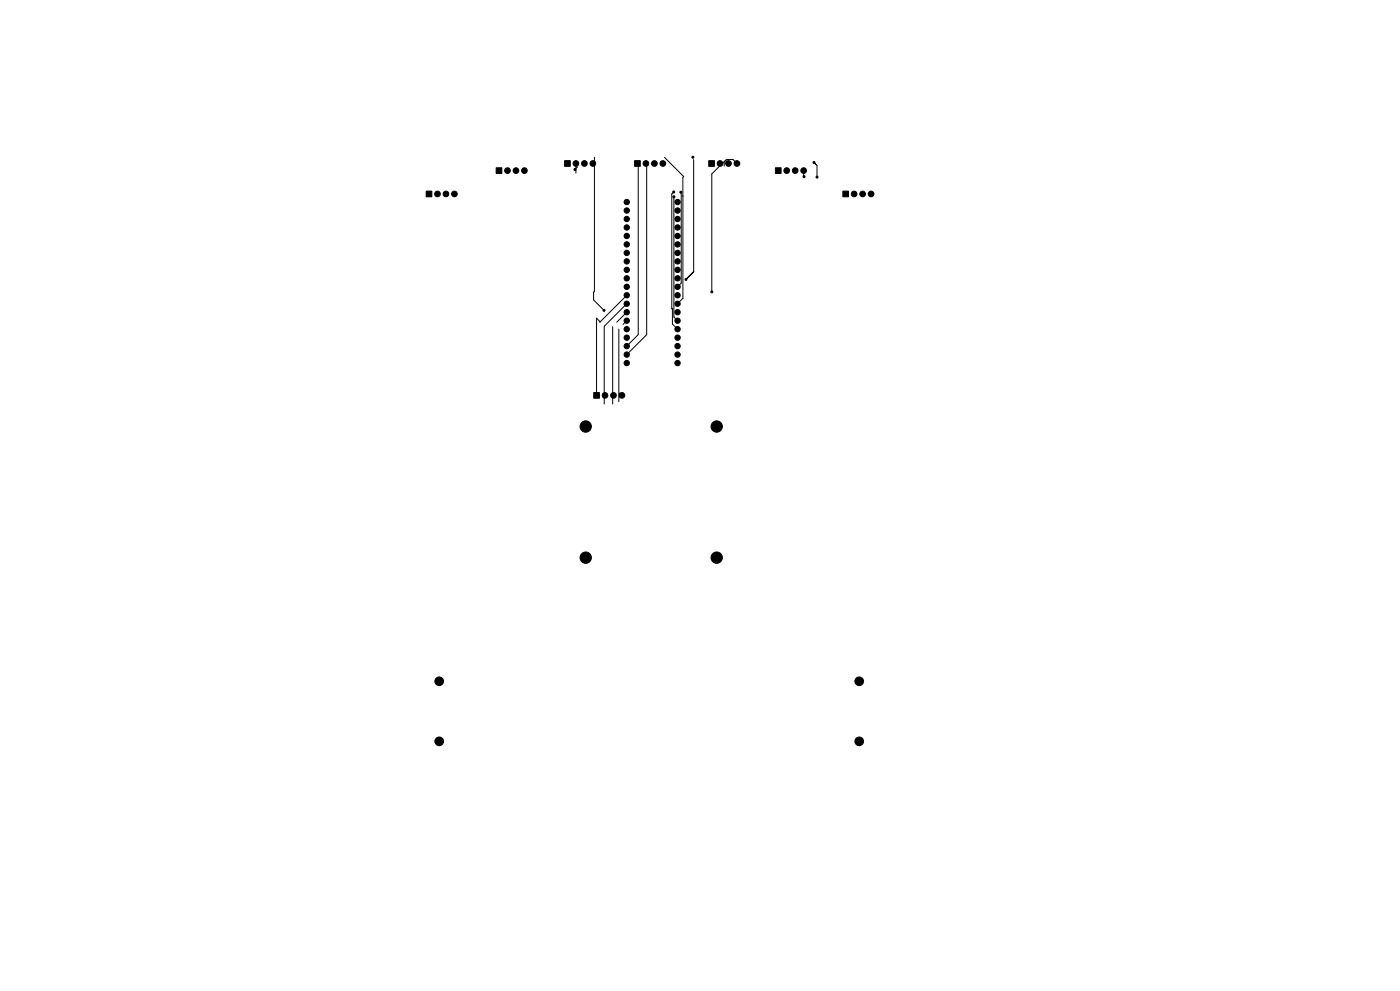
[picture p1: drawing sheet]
<svg xmlns="http://www.w3.org/2000/svg" width="420mm" height="297mm" viewBox="0 0 420 297" stroke-linecap="round" stroke-linejoin="round" font-family="sans-serif">
<g fill="#000" stroke="#000" stroke-width=".3">
<path d="M127.8 57.3h1.7v1.7h-1.7zM148.9 50.3h1.6v1.7h-1.6zM169.4 48.2h1.7v1.7h-1.7zM190.4 48.2h1.7v1.7h-1.7zM212.6 48.2h1.7v1.7h-1.7zM232.6 50.3h1.7v1.7h-1.7zM252.8 57.3h1.8v1.7h-1.8zM178.1 117.7h1.7v1.6h-1.7z"/>
<circle cx="131.2" cy="58.1" r=".85"/>
<circle cx="133.8" cy="58.1" r=".85"/>
<circle cx="136.3" cy="58.1" r=".85"/>
<circle cx="152.2" cy="51.1" r=".85"/>
<circle cx="154.8" cy="51.1" r=".85"/>
<circle cx="157.3" cy="51.1" r=".85"/>
<circle cx="172.5" cy="50.8" r=".3"/>
<circle cx="172.8" cy="49" r=".85"/>
<circle cx="175.3" cy="49" r=".85"/>
<circle cx="177.8" cy="49" r=".85"/>
<circle cx="193.8" cy="49" r=".85"/>
<circle cx="196.3" cy="49" r=".85"/>
<circle cx="198.9" cy="49" r=".85"/>
<circle cx="202.1" cy="57.5" r=".3"/>
<circle cx="202.2" cy="59" r=".3"/>
<circle cx="204.3" cy="57.6" r=".3"/>
<circle cx="207.9" cy="47.1" r=".3"/>
<circle cx="216" cy="49" r=".85"/>
<circle cx="218.5" cy="49" r=".85"/>
<circle cx="221.1" cy="49" r=".85"/>
<circle cx="236" cy="51.1" r=".85"/>
<circle cx="238.6" cy="51.1" r=".85"/>
<circle cx="241.1" cy="51.1" r=".85"/>
<circle cx="241.2" cy="52.9" r=".3"/>
<circle cx="244.2" cy="48.7" r=".3"/>
<circle cx="245.1" cy="53.1" r=".3"/>
<circle cx="256.2" cy="58.1" r=".85"/>
<circle cx="258.8" cy="58.1" r=".85"/>
<circle cx="261.3" cy="58.1" r=".85"/>
<circle cx="188" cy="78.3" r=".8"/>
<circle cx="188" cy="60.6" r=".8"/>
<circle cx="188" cy="65.6" r=".8"/>
<circle cx="188" cy="68.2" r=".8"/>
<circle cx="188" cy="70.7" r=".8"/>
<circle cx="188" cy="73.3" r=".8"/>
<circle cx="188" cy="75.8" r=".8"/>
<circle cx="188" cy="63.1" r=".8"/>
<circle cx="203.3" cy="73.3" r=".8"/>
<circle cx="203.3" cy="78.3" r=".8"/>
<circle cx="203.3" cy="68.2" r=".8"/>
<circle cx="203.3" cy="70.7" r=".8"/>
<circle cx="203.3" cy="65.6" r=".8"/>
<circle cx="203.3" cy="75.8" r=".8"/>
<circle cx="203.3" cy="60.6" r=".8"/>
<circle cx="203.3" cy="63.1" r=".8"/>
<circle cx="181.2" cy="93" r=".3"/>
<circle cx="188" cy="86" r=".8"/>
<circle cx="188" cy="93.6" r=".8"/>
<circle cx="188" cy="88.5" r=".8"/>
<circle cx="188" cy="80.9" r=".8"/>
<circle cx="188" cy="91" r=".8"/>
<circle cx="188" cy="96.1" r=".8"/>
<circle cx="188" cy="83.4" r=".8"/>
<circle cx="188" cy="98.7" r=".8"/>
<circle cx="203.3" cy="91" r=".8"/>
<circle cx="203.3" cy="88.5" r=".8"/>
<circle cx="203.3" cy="80.9" r=".8"/>
<circle cx="203.3" cy="86" r=".8"/>
<circle cx="203.3" cy="93.6" r=".8"/>
<circle cx="203.3" cy="96.1" r=".8"/>
<circle cx="203.3" cy="83.4" r=".8"/>
<circle cx="203.3" cy="98.7" r=".8"/>
<circle cx="205.8" cy="83.7" r=".3"/>
<circle cx="213.5" cy="87.5" r=".3"/>
<circle cx="181.5" cy="118.5" r=".85"/>
<circle cx="184" cy="118.5" r=".85"/>
<circle cx="186.6" cy="118.5" r=".85"/>
<circle cx="188" cy="106.3" r=".8"/>
<circle cx="188" cy="103.7" r=".8"/>
<circle cx="188" cy="108.8" r=".8"/>
<circle cx="188" cy="101.2" r=".8"/>
<circle cx="203.3" cy="106.3" r=".8"/>
<circle cx="203.3" cy="103.7" r=".8"/>
<circle cx="203.3" cy="108.8" r=".8"/>
<circle cx="203.3" cy="101.2" r=".8"/>
<circle cx="175.7" cy="127.8" r="1.7"/>
<circle cx="215" cy="127.8" r="1.7"/>
<circle cx="175.7" cy="167.1" r="1.7"/>
<circle cx="215" cy="167.1" r="1.7"/>
<circle cx="131.8" cy="204.2" r="1.3"/>
<circle cx="257.8" cy="204.2" r="1.3"/>
<circle cx="131.8" cy="222.2" r="1.3"/>
<circle cx="257.8" cy="222.2" r="1.3"/>
</g>
<g fill="none" stroke="#000" stroke-width=".3">
<path d="M172.8 49v2.9M173.2 50l-.7 .8M178.3 47.1v40.2l-.2 .3v2.3l3.1 3.1M191.5 49.7v50.6l-3.5 3.4M194 49.7v50.6l-6 6M199.3 47.1l5.8 5.8M202.1 57.5l-.6 .6v34.3l.2 .2v4.5l1.6 1.6M202.2 59v36l1.1 1.1M204.3 57.6l.1 27.3-1.1 1.1M205.1 52.9l-.2 .2v36.3l-1.6 1.6M205.1 52.9h.1M208.1 47.8v33.6l-2.3 2.3"/>
<path d="M217.7 47.9l-4.2 4.2v35.4M221.1 49l-1.2-1.2h-1.9l-.7 .8v1.2M241.1 51.1l.1 1.8M244.2 48.7l.9 .9v3.5M183.8 97.9v23.2M185.6 98.6v21.8M188 91l-6.7 6.8v23.3M188 88.5l-8 8-1-1.2v23.2M188 93.6l-3 3M188 96.1l-1.1 1.1M185.9 117.8l.7 .7"/>
</g>
</svg>
